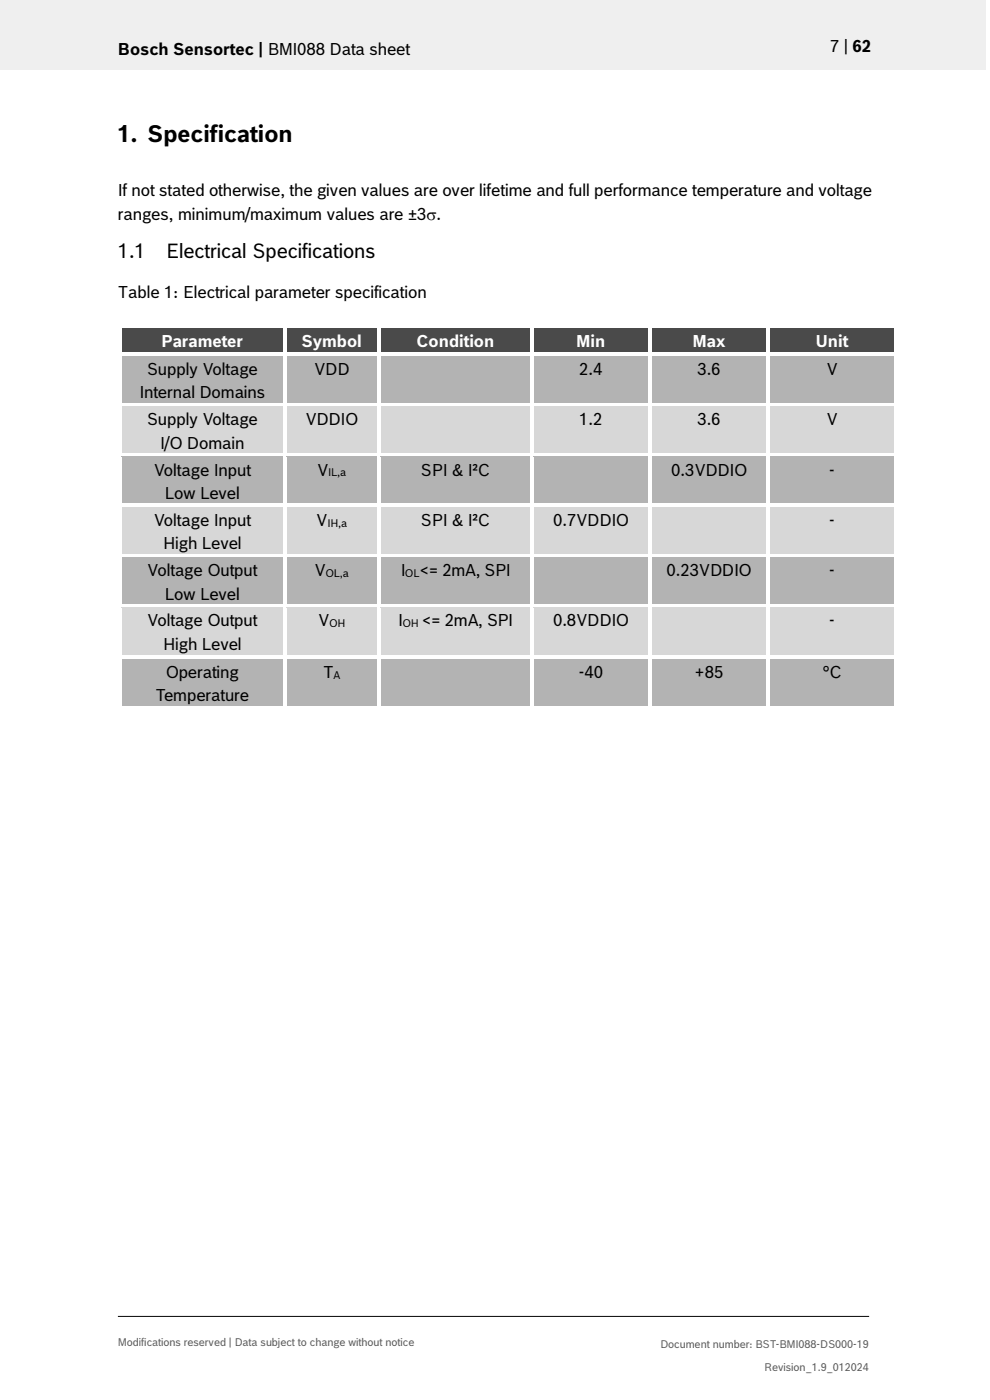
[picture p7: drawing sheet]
<svg xmlns="http://www.w3.org/2000/svg" width="210mm" height="297mm" viewBox="0 0 210 297" stroke-linecap="round" stroke-linejoin="round" font-family="sans-serif">
<defs><g id="words">
<text font-size="4.9" x="25" y="30.1">1. Specification</text>
<g font-size="4.2">
<text x="25" y="54.7">1.1</text>
<text x="35.2" y="54.7">Electrical Specifications</text>
</g>
<g font-size="3.5">
<text x="25" y="11.6">Bosch Sensortec | BMI088 Data sheet</text>
<text x="176" y="11">7 | 62</text>
<text x="25" y="41.7">If not stated otherwise, the given values are over lifetime and full performance temperature and voltage</text>
<text x="25" y="46.6">ranges, minimum/maximum values are ±3σ.</text>
<text x="25" y="63.2">Table 1: Electrical parameter specification</text>
<text x="31.2" y="79.6">Supply Voltage</text>
<text x="66.7" y="79.6">VDD</text>
<text x="122.9" y="79.6">2.4</text>
<text x="148" y="79.6">3.6</text>
<text x="175.3" y="79.6">V</text>
<text x="29.6" y="84.5">Internal Domains</text>
<text x="31.2" y="90.2">Supply Voltage</text>
<text x="34" y="95.2">I/O Domain</text>
<text x="64.8" y="90.2">VDDIO</text>
<text x="122.9" y="90.2">1.2</text>
<text x="148" y="90.2">3.6</text>
<text x="175.3" y="90.2">V</text>
<text x="32.6" y="100.9">Voltage Input</text>
<text x="67.3" y="100.9">V</text>
<text x="89.2" y="100.9">SPI &amp; I²C</text>
<text x="142.4" y="100.9">0.3VDDIO</text>
<text x="175.9" y="100.9">-</text>
<text x="35" y="105.8">Low Level</text>
<text x="32.6" y="111.6">Voltage Input</text>
<text x="67.1" y="111.6">V</text>
<text x="89.2" y="111.6">SPI &amp; I²C</text>
<text x="117.3" y="111.6">0.7VDDIO</text>
<text x="175.9" y="111.6">-</text>
<text x="34.6" y="116.5">High Level</text>
<text x="31.2" y="122.2">Voltage Output</text>
<text x="66.7" y="122.2">V</text>
<text x="85" y="122.2">I</text>
<text x="89" y="122.2">&lt;= 2mA, SPI</text>
<text x="141.4" y="122.2">0.23VDDIO</text>
<text x="175.9" y="122.2">-</text>
<text x="35" y="127.2">Low Level</text>
<text x="31.2" y="132.9">Voltage Output</text>
<text x="34.6" y="137.9">High Level</text>
<text x="67.5" y="132.9">V</text>
<text x="84.5" y="132.9">I</text>
<text x="89.5" y="132.9">&lt;= 2mA, SPI</text>
<text x="117.3" y="132.9">0.8VDDIO</text>
<text x="175.9" y="132.9">-</text>
<text x="35.2" y="143.8">Operating</text>
<text x="68.5" y="143.8">T</text>
<text x="122.8" y="143.8">-40</text>
<text x="147.4" y="143.8">+85</text>
<text x="174.5" y="143.8">°C</text>
<text x="33" y="148.8">Temperature</text>
</g>
<g font-size="3.5" fill="#fff">
<text x="34.3" y="73.6">Parameter</text>
<text x="64" y="73.6">Symbol</text>
<text x="88.4" y="73.6">Condition</text>
<text x="122.3" y="73.6">Min</text>
<text x="147" y="73.6">Max</text>
<text x="173.1" y="73.6">Unit</text>
</g>
<g font-size="2.3">
<text x="69.6" y="101.1">IL,a</text>
<text x="69.4" y="111.7">IH,a</text>
<text x="69.1" y="122.4">OL,a</text>
<text x="85.9" y="122.4">OL</text>
<text x="69.8" y="133.1">OH</text>
<text x="85.4" y="133.1">OH</text>
<text x="70.7" y="144">A</text>
</g>
<g font-size="2.3" fill="#535f6b">
<text x="25" y="285.5">Modifications reserved | Data subject to change without notice</text>
<text x="140.1" y="285.9">Document number: BST-BMI088-DS000-19</text>
<text x="162.1" y="290.9">Revision_1.9_012024</text>
</g>
</g></defs>
<path d="M0 0h209.1v14.8h-209.1z" fill="#efeff0"/>
<path d="M25 279.3h159.4" fill="none" stroke="#000" stroke-width=".21"/>
<g fill="#424c58">
<path d="M25.8 69.7h34.2v5.1h-34.2z" fill-rule="evenodd"/>
<path d="M60.8 69.7h19.1v5.1h-19.1z" fill-rule="evenodd"/>
<path d="M80.7 69.7h31.8v5.1h-31.8z" fill-rule="evenodd"/>
<path d="M113.2 69.7h24.3v5.1h-24.3z" fill-rule="evenodd"/>
<path d="M138.2 69.7h24.4v5.1h-24.4z" fill-rule="evenodd"/>
<path d="M163.4 69.7h26.3v5.1h-26.3z" fill-rule="evenodd"/>
</g>
<g fill="#424c58">
<path d="M27.3 69.7h31.2v4.9h-31.2z"/>
<path d="M62.3 69.7h16.1v4.9h-16.1z"/>
<path d="M82.3 69.7h28.7v4.9h-28.7z"/>
<path d="M114.8 69.7h21.2v4.9h-21.2z"/>
<path d="M139.8 69.7h21.3v4.9h-21.3z"/>
<path d="M164.9 69.7h23.2v4.9h-23.2z"/>
</g>
<g fill="#fff">
<path d="M25 68.9h.8v.8h-.8z" fill-rule="evenodd"/>
<path d="M25 68.9h.8v.7h-.8z" fill-rule="evenodd"/>
<path d="M25.8 68.9h34.2v.7h-34.2z" fill-rule="evenodd"/>
</g>
<path d="M25.8 69.6h34.2" fill="none" stroke="#424c58" stroke-width=".21"/>
<path d="M60 69.6l.8 .1z" fill="#fff"/>
<g fill="#fff">
<path d="M60 68.9h.8v.7h-.8z" fill-rule="evenodd"/>
<path d="M60.8 68.9h19.1v.7h-19.1z" fill-rule="evenodd"/>
</g>
<path d="M60.8 69.6h19.1" fill="none" stroke="#424c58" stroke-width=".21"/>
<path d="M79.9 69.6l.8 .1z" fill="#fff"/>
<g fill="#fff">
<path d="M79.9 68.9h.8v.7h-.8z" fill-rule="evenodd"/>
<path d="M80.7 68.9h31.8v.7h-31.8z" fill-rule="evenodd"/>
</g>
<path d="M80.7 69.6h31.8" fill="none" stroke="#424c58" stroke-width=".21"/>
<path d="M112.5 69.6l.7 .1z" fill="#fff"/>
<g fill="#fff">
<path d="M112.5 68.9h.7v.7h-.7z" fill-rule="evenodd"/>
<path d="M113.2 68.9h24.3v.7h-24.3z" fill-rule="evenodd"/>
</g>
<path d="M113.2 69.6h24.3" fill="none" stroke="#424c58" stroke-width=".21"/>
<path d="M137.5 69.6l.7 .1z" fill="#fff"/>
<g fill="#fff">
<path d="M137.5 68.9h.7v.7h-.7z" fill-rule="evenodd"/>
<path d="M138.2 68.9h24.4v.7h-24.4z" fill-rule="evenodd"/>
</g>
<path d="M138.2 69.6h24.4" fill="none" stroke="#424c58" stroke-width=".21"/>
<path d="M162.6 69.6l.8 .1z" fill="#fff"/>
<g fill="#fff">
<path d="M162.6 68.9h.8v.7h-.8z" fill-rule="evenodd"/>
<path d="M163.4 68.9h26.3v.7h-26.3z" fill-rule="evenodd"/>
</g>
<path d="M163.4 69.6h26.3" fill="none" stroke="#424c58" stroke-width=".21"/>
<g fill="#fff">
<path d="M189.7 68.9h.7v.8h-.7z" fill-rule="evenodd"/>
<path d="M189.7 68.9h.7v.7h-.7z" fill-rule="evenodd"/>
<path d="M25 69.7h.8v5.1h-.8z" fill-rule="evenodd"/>
<path d="M60 69.7h.8v5.1h-.8z" fill-rule="evenodd"/>
<path d="M79.9 69.7h.8v5.1h-.8z" fill-rule="evenodd"/>
<path d="M112.5 69.7h.7v5.1h-.7z" fill-rule="evenodd"/>
<path d="M137.5 69.7h.7v5.1h-.7z" fill-rule="evenodd"/>
<path d="M162.6 69.7h.8v5.1h-.8z" fill-rule="evenodd"/>
<path d="M189.7 69.7h.7v5.1h-.7z" fill-rule="evenodd"/>
</g>
<g fill="#b2b3b5">
<path d="M25.8 75.6h34.2v9.9h-34.2z" fill-rule="evenodd"/>
<path d="M60.8 75.6h19.1v9.9h-19.1z" fill-rule="evenodd"/>
<path d="M80.7 75.6h31.8v9.9h-31.8z" fill-rule="evenodd"/>
<path d="M113.2 75.6h24.3v9.9h-24.3z" fill-rule="evenodd"/>
<path d="M138.2 75.6h24.4v9.9h-24.4z" fill-rule="evenodd"/>
<path d="M163.4 75.6h26.3v9.9h-26.3z" fill-rule="evenodd"/>
</g>
<g fill="#b2b3b5">
<path d="M27.3 75.6h31.2v4.9h-31.2z"/>
<path d="M27.3 80.5h31.2v5h-31.2z"/>
<path d="M62.3 75.6h16.1v4.9h-16.1z"/>
<path d="M82.3 75.6h28.7v4.9h-28.7z"/>
<path d="M114.8 75.6h21.2v4.9h-21.2z"/>
<path d="M139.8 75.6h21.3v4.9h-21.3z"/>
<path d="M164.9 75.6h23.2v4.9h-23.2z"/>
</g>
<g fill="#fff">
<path d="M25 74.8h.8v.8h-.8z" fill-rule="evenodd"/>
<path d="M25.8 74.8h34.2v.8h-34.2z" fill-rule="evenodd"/>
</g>
<path d="M25.8 75.6h34.2" fill="none" stroke="#b2b3b5" stroke-width=".21"/>
<g fill="#fff">
<path d="M60 74.8h.8v.8h-.8z" fill-rule="evenodd"/>
<path d="M60.8 74.8h19.1v.8h-19.1z" fill-rule="evenodd"/>
</g>
<path d="M60.8 75.6h19.1" fill="none" stroke="#b2b3b5" stroke-width=".21"/>
<g fill="#fff">
<path d="M79.9 74.8h.8v.8h-.8z" fill-rule="evenodd"/>
<path d="M80.7 74.8h31.8v.8h-31.8z" fill-rule="evenodd"/>
</g>
<path d="M80.7 75.6h31.8" fill="none" stroke="#b2b3b5" stroke-width=".21"/>
<g fill="#fff">
<path d="M112.5 74.8h.7v.8h-.7z" fill-rule="evenodd"/>
<path d="M113.2 74.8h24.3v.8h-24.3z" fill-rule="evenodd"/>
</g>
<path d="M113.2 75.6h24.3" fill="none" stroke="#b2b3b5" stroke-width=".21"/>
<g fill="#fff">
<path d="M137.5 74.8h.7v.8h-.7z" fill-rule="evenodd"/>
<path d="M138.2 74.8h24.4v.8h-24.4z" fill-rule="evenodd"/>
</g>
<path d="M138.2 75.6h24.4" fill="none" stroke="#b2b3b5" stroke-width=".21"/>
<g fill="#fff">
<path d="M162.6 74.8h.8v.8h-.8z" fill-rule="evenodd"/>
<path d="M163.4 74.8h26.3v.8h-26.3z" fill-rule="evenodd"/>
</g>
<path d="M163.4 75.6h26.3" fill="none" stroke="#b2b3b5" stroke-width=".21"/>
<g fill="#fff">
<path d="M189.7 74.8h.7v.8h-.7z" fill-rule="evenodd"/>
<path d="M25 75.6h.8v9.9h-.8z" fill-rule="evenodd"/>
<path d="M60 75.6h.8v9.9h-.8z" fill-rule="evenodd"/>
<path d="M79.9 75.6h.8v9.9h-.8z" fill-rule="evenodd"/>
<path d="M112.5 75.6h.7v9.9h-.7z" fill-rule="evenodd"/>
<path d="M137.5 75.6h.7v9.9h-.7z" fill-rule="evenodd"/>
<path d="M162.6 75.6h.8v9.9h-.8z" fill-rule="evenodd"/>
<path d="M189.7 75.6h.7v9.9h-.7z" fill-rule="evenodd"/>
</g>
<g fill="#d7d7da">
<path d="M25.8 86.3h34.2v9.8h-34.2z" fill-rule="evenodd"/>
<path d="M60.8 86.3h19.1v9.8h-19.1z" fill-rule="evenodd"/>
<path d="M80.7 86.3h31.8v9.8h-31.8z" fill-rule="evenodd"/>
<path d="M113.2 86.3h24.3v9.8h-24.3z" fill-rule="evenodd"/>
<path d="M138.2 86.3h24.4v9.8h-24.4z" fill-rule="evenodd"/>
<path d="M163.4 86.3h26.3v9.8h-26.3z" fill-rule="evenodd"/>
</g>
<g fill="#d7d7da">
<path d="M27.3 86.3h31.2v4.9h-31.2z"/>
<path d="M27.3 91.2h31.2v4.9h-31.2z"/>
<path d="M62.3 86.3h16.1v4.9h-16.1z"/>
<path d="M82.3 86.3h28.7v4.9h-28.7z"/>
<path d="M114.8 86.3h21.2v4.9h-21.2z"/>
<path d="M139.8 86.3h21.3v4.9h-21.3z"/>
<path d="M164.9 86.3h23.2v4.9h-23.2z"/>
</g>
<g fill="#fff">
<path d="M25 85.5h.8v.8h-.8z" fill-rule="evenodd"/>
<path d="M25.8 85.5h34.2v.8h-34.2z" fill-rule="evenodd"/>
</g>
<path d="M25.8 86.3h34.2" fill="none" stroke="#d7d7da" stroke-width=".21"/>
<g fill="#fff">
<path d="M60 85.5h.8v.8h-.8z" fill-rule="evenodd"/>
<path d="M60.8 85.5h19.1v.8h-19.1z" fill-rule="evenodd"/>
</g>
<path d="M60.8 86.3h19.1" fill="none" stroke="#d7d7da" stroke-width=".21"/>
<g fill="#fff">
<path d="M79.9 85.5h.8v.8h-.8z" fill-rule="evenodd"/>
<path d="M80.7 85.5h31.8v.8h-31.8z" fill-rule="evenodd"/>
</g>
<path d="M80.7 86.3h31.8" fill="none" stroke="#d7d7da" stroke-width=".21"/>
<g fill="#fff">
<path d="M112.5 85.5h.7v.8h-.7z" fill-rule="evenodd"/>
<path d="M113.2 85.5h24.3v.8h-24.3z" fill-rule="evenodd"/>
</g>
<path d="M113.2 86.3h24.3" fill="none" stroke="#d7d7da" stroke-width=".21"/>
<g fill="#fff">
<path d="M137.5 85.5h.7v.8h-.7z" fill-rule="evenodd"/>
<path d="M138.2 85.5h24.4v.8h-24.4z" fill-rule="evenodd"/>
</g>
<path d="M138.2 86.3h24.4" fill="none" stroke="#d7d7da" stroke-width=".21"/>
<g fill="#fff">
<path d="M162.6 85.5h.8v.8h-.8z" fill-rule="evenodd"/>
<path d="M163.4 85.5h26.3v.8h-26.3z" fill-rule="evenodd"/>
</g>
<path d="M163.4 86.3h26.3" fill="none" stroke="#d7d7da" stroke-width=".21"/>
<g fill="#fff">
<path d="M189.7 85.5h.7v.8h-.7z" fill-rule="evenodd"/>
<path d="M25 86.3h.8v9.8h-.8z" fill-rule="evenodd"/>
<path d="M60 86.3h.8v9.8h-.8z" fill-rule="evenodd"/>
<path d="M79.9 86.3h.8v9.8h-.8z" fill-rule="evenodd"/>
<path d="M112.5 86.3h.7v9.8h-.7z" fill-rule="evenodd"/>
<path d="M137.5 86.3h.7v9.8h-.7z" fill-rule="evenodd"/>
<path d="M162.6 86.3h.8v9.8h-.8z" fill-rule="evenodd"/>
<path d="M189.7 86.3h.7v9.8h-.7z" fill-rule="evenodd"/>
</g>
<g fill="#b2b3b5">
<path d="M25.8 96.9h34.2v9.9h-34.2z" fill-rule="evenodd"/>
<path d="M60.8 96.9h19.1v9.9h-19.1z" fill-rule="evenodd"/>
<path d="M80.7 96.9h31.8v9.9h-31.8z" fill-rule="evenodd"/>
<path d="M113.2 96.9h24.3v9.9h-24.3z" fill-rule="evenodd"/>
<path d="M138.2 96.9h24.4v9.9h-24.4z" fill-rule="evenodd"/>
<path d="M163.4 96.9h26.3v9.9h-26.3z" fill-rule="evenodd"/>
</g>
<g fill="#b2b3b5">
<path d="M27.3 96.9h31.2v5h-31.2z"/>
<path d="M27.3 101.9h31.2v4.9h-31.2z"/>
<path d="M62.3 96.9h16.1v5h-16.1z"/>
<path d="M82.3 96.9h28.7v5h-28.7z"/>
<path d="M114.8 96.9h21.2v5h-21.2z"/>
<path d="M139.8 96.9h21.3v5h-21.3z"/>
<path d="M164.9 96.9h23.2v5h-23.2z"/>
</g>
<g fill="#fff">
<path d="M25 96.1h.8v.8h-.8z" fill-rule="evenodd"/>
<path d="M25.8 96.1h34.2v.8h-34.2z" fill-rule="evenodd"/>
</g>
<path d="M25.8 96.9h34.2" fill="none" stroke="#b2b3b5" stroke-width=".21"/>
<g fill="#fff">
<path d="M60 96.1h.8v.8h-.8z" fill-rule="evenodd"/>
<path d="M60.8 96.1h19.1v.8h-19.1z" fill-rule="evenodd"/>
</g>
<path d="M60.8 96.9h19.1" fill="none" stroke="#b2b3b5" stroke-width=".21"/>
<g fill="#fff">
<path d="M79.9 96.1h.8v.8h-.8z" fill-rule="evenodd"/>
<path d="M80.7 96.1h31.8v.8h-31.8z" fill-rule="evenodd"/>
</g>
<path d="M80.7 96.9h31.8" fill="none" stroke="#b2b3b5" stroke-width=".21"/>
<g fill="#fff">
<path d="M112.5 96.1h.7v.8h-.7z" fill-rule="evenodd"/>
<path d="M113.2 96.1h24.3v.8h-24.3z" fill-rule="evenodd"/>
</g>
<path d="M113.2 96.9h24.3" fill="none" stroke="#b2b3b5" stroke-width=".21"/>
<g fill="#fff">
<path d="M137.5 96.1h.7v.8h-.7z" fill-rule="evenodd"/>
<path d="M138.2 96.1h24.4v.8h-24.4z" fill-rule="evenodd"/>
</g>
<path d="M138.2 96.9h24.4" fill="none" stroke="#b2b3b5" stroke-width=".21"/>
<g fill="#fff">
<path d="M162.6 96.1h.8v.8h-.8z" fill-rule="evenodd"/>
<path d="M163.4 96.1h26.3v.8h-26.3z" fill-rule="evenodd"/>
</g>
<path d="M163.4 96.9h26.3" fill="none" stroke="#b2b3b5" stroke-width=".21"/>
<g fill="#fff">
<path d="M189.7 96.1h.7v.8h-.7z" fill-rule="evenodd"/>
<path d="M25 96.9h.8v9.9h-.8z" fill-rule="evenodd"/>
<path d="M60 96.9h.8v9.9h-.8z" fill-rule="evenodd"/>
<path d="M79.9 96.9h.8v9.9h-.8z" fill-rule="evenodd"/>
<path d="M112.5 96.9h.7v9.9h-.7z" fill-rule="evenodd"/>
<path d="M137.5 96.9h.7v9.9h-.7z" fill-rule="evenodd"/>
<path d="M162.6 96.9h.8v9.9h-.8z" fill-rule="evenodd"/>
<path d="M189.7 96.9h.7v9.9h-.7z" fill-rule="evenodd"/>
</g>
<g fill="#d7d7da">
<path d="M25.8 107.6h34.2v9.9h-34.2z" fill-rule="evenodd"/>
<path d="M60.8 107.6h19.1v9.9h-19.1z" fill-rule="evenodd"/>
<path d="M80.7 107.6h31.8v9.9h-31.8z" fill-rule="evenodd"/>
<path d="M113.2 107.6h24.3v9.9h-24.3z" fill-rule="evenodd"/>
<path d="M138.2 107.6h24.4v9.9h-24.4z" fill-rule="evenodd"/>
<path d="M163.4 107.6h26.3v9.9h-26.3z" fill-rule="evenodd"/>
</g>
<g fill="#d7d7da">
<path d="M27.3 107.6h31.2v4.9h-31.2z"/>
<path d="M27.3 112.5h31.2v5h-31.2z"/>
<path d="M62.3 107.6h16.1v4.9h-16.1z"/>
<path d="M82.3 107.6h28.7v4.9h-28.7z"/>
<path d="M114.8 107.6h21.2v4.9h-21.2z"/>
<path d="M139.8 107.6h21.3v4.9h-21.3z"/>
<path d="M164.9 107.6h23.2v4.9h-23.2z"/>
</g>
<g fill="#fff">
<path d="M25 106.8h.8v.8h-.8z" fill-rule="evenodd"/>
<path d="M25.8 106.8h34.2v.8h-34.2z" fill-rule="evenodd"/>
</g>
<path d="M25.8 107.6h34.2" fill="none" stroke="#d7d7da" stroke-width=".21"/>
<g fill="#fff">
<path d="M60 106.8h.8v.8h-.8z" fill-rule="evenodd"/>
<path d="M60.8 106.8h19.1v.8h-19.1z" fill-rule="evenodd"/>
</g>
<path d="M60.8 107.6h19.1" fill="none" stroke="#d7d7da" stroke-width=".21"/>
<g fill="#fff">
<path d="M79.9 106.8h.8v.8h-.8z" fill-rule="evenodd"/>
<path d="M80.7 106.8h31.8v.8h-31.8z" fill-rule="evenodd"/>
</g>
<path d="M80.7 107.6h31.8" fill="none" stroke="#d7d7da" stroke-width=".21"/>
<g fill="#fff">
<path d="M112.5 106.8h.7v.8h-.7z" fill-rule="evenodd"/>
<path d="M113.2 106.8h24.3v.8h-24.3z" fill-rule="evenodd"/>
</g>
<path d="M113.2 107.6h24.3" fill="none" stroke="#d7d7da" stroke-width=".21"/>
<g fill="#fff">
<path d="M137.5 106.8h.7v.8h-.7z" fill-rule="evenodd"/>
<path d="M138.2 106.8h24.4v.8h-24.4z" fill-rule="evenodd"/>
</g>
<path d="M138.2 107.6h24.4" fill="none" stroke="#d7d7da" stroke-width=".21"/>
<g fill="#fff">
<path d="M162.6 106.8h.8v.8h-.8z" fill-rule="evenodd"/>
<path d="M163.4 106.8h26.3v.8h-26.3z" fill-rule="evenodd"/>
</g>
<path d="M163.4 107.6h26.3" fill="none" stroke="#d7d7da" stroke-width=".21"/>
<g fill="#fff">
<path d="M189.7 106.8h.7v.8h-.7z" fill-rule="evenodd"/>
<path d="M25 107.6h.8v9.9h-.8z" fill-rule="evenodd"/>
<path d="M60 107.6h.8v9.9h-.8z" fill-rule="evenodd"/>
<path d="M79.9 107.6h.8v9.9h-.8z" fill-rule="evenodd"/>
<path d="M112.5 107.6h.7v9.9h-.7z" fill-rule="evenodd"/>
<path d="M137.5 107.6h.7v9.9h-.7z" fill-rule="evenodd"/>
<path d="M162.6 107.6h.8v9.9h-.8z" fill-rule="evenodd"/>
<path d="M189.7 107.6h.7v9.9h-.7z" fill-rule="evenodd"/>
</g>
<g fill="#b2b3b5">
<path d="M25.8 118.3h34.2v9.9h-34.2z" fill-rule="evenodd"/>
<path d="M60.8 118.3h19.1v9.9h-19.1z" fill-rule="evenodd"/>
<path d="M80.7 118.3h31.8v9.9h-31.8z" fill-rule="evenodd"/>
<path d="M113.2 118.3h24.3v9.9h-24.3z" fill-rule="evenodd"/>
<path d="M138.2 118.3h24.4v9.9h-24.4z" fill-rule="evenodd"/>
<path d="M163.4 118.3h26.3v9.9h-26.3z" fill-rule="evenodd"/>
</g>
<g fill="#b2b3b5">
<path d="M27.3 118.3h31.2v4.9h-31.2z"/>
<path d="M27.3 123.2h31.2v5h-31.2z"/>
<path d="M62.3 118.3h16.1v4.9h-16.1z"/>
<path d="M82.3 118.3h28.7v4.9h-28.7z"/>
<path d="M114.8 118.3h21.2v4.9h-21.2z"/>
<path d="M139.8 118.3h21.3v4.9h-21.3z"/>
<path d="M164.9 118.3h23.2v4.9h-23.2z"/>
</g>
<g fill="#fff">
<path d="M25 117.5h.8v.8h-.8z" fill-rule="evenodd"/>
<path d="M25.8 117.5h34.2v.8h-34.2z" fill-rule="evenodd"/>
</g>
<path d="M25.8 118.3h34.2" fill="none" stroke="#b2b3b5" stroke-width=".21"/>
<g fill="#fff">
<path d="M60 117.5h.8v.8h-.8z" fill-rule="evenodd"/>
<path d="M60.8 117.5h19.1v.8h-19.1z" fill-rule="evenodd"/>
</g>
<path d="M60.8 118.3h19.1" fill="none" stroke="#b2b3b5" stroke-width=".21"/>
<g fill="#fff">
<path d="M79.9 117.5h.8v.8h-.8z" fill-rule="evenodd"/>
<path d="M80.7 117.5h31.8v.8h-31.8z" fill-rule="evenodd"/>
</g>
<path d="M80.7 118.3h31.8" fill="none" stroke="#b2b3b5" stroke-width=".21"/>
<g fill="#fff">
<path d="M112.5 117.5h.7v.8h-.7z" fill-rule="evenodd"/>
<path d="M113.2 117.5h24.3v.8h-24.3z" fill-rule="evenodd"/>
</g>
<path d="M113.2 118.3h24.3" fill="none" stroke="#b2b3b5" stroke-width=".21"/>
<g fill="#fff">
<path d="M137.5 117.5h.7v.8h-.7z" fill-rule="evenodd"/>
<path d="M138.2 117.5h24.4v.8h-24.4z" fill-rule="evenodd"/>
</g>
<path d="M138.2 118.3h24.4" fill="none" stroke="#b2b3b5" stroke-width=".21"/>
<g fill="#fff">
<path d="M162.6 117.5h.8v.8h-.8z" fill-rule="evenodd"/>
<path d="M163.4 117.5h26.3v.8h-26.3z" fill-rule="evenodd"/>
</g>
<path d="M163.4 118.3h26.3" fill="none" stroke="#b2b3b5" stroke-width=".21"/>
<g fill="#fff">
<path d="M189.7 117.5h.7v.8h-.7z" fill-rule="evenodd"/>
<path d="M25 118.3h.8v9.9h-.8z" fill-rule="evenodd"/>
<path d="M60 118.3h.8v9.9h-.8z" fill-rule="evenodd"/>
<path d="M79.9 118.3h.8v9.9h-.8z" fill-rule="evenodd"/>
<path d="M112.5 118.3h.7v9.9h-.7z" fill-rule="evenodd"/>
<path d="M137.5 118.3h.7v9.9h-.7z" fill-rule="evenodd"/>
<path d="M162.6 118.3h.8v9.9h-.8z" fill-rule="evenodd"/>
<path d="M189.7 118.3h.7v9.9h-.7z" fill-rule="evenodd"/>
</g>
<g fill="#d7d7da">
<path d="M25.8 128.9h34.2v10.2h-34.2z" fill-rule="evenodd"/>
<path d="M27.3 133.9h31.2v4.9h-31.2z" fill-rule="evenodd"/>
<path d="M60.8 128.9h19.1v10.2h-19.1z" fill-rule="evenodd"/>
<path d="M80.7 128.9h31.8v10.2h-31.8z" fill-rule="evenodd"/>
<path d="M113.2 128.9h24.3v10.2h-24.3z" fill-rule="evenodd"/>
<path d="M138.2 128.9h24.4v10.2h-24.4z" fill-rule="evenodd"/>
<path d="M163.4 128.9h26.3v10.2h-26.3z" fill-rule="evenodd"/>
</g>
<g fill="#d7d7da">
<path d="M27.3 128.9h31.2v5h-31.2z"/>
<path d="M62.3 128.9h16.1v5h-16.1z"/>
<path d="M82.3 128.9h28.7v5h-28.7z"/>
<path d="M114.8 128.9h21.2v5h-21.2z"/>
<path d="M139.8 128.9h21.3v5h-21.3z"/>
<path d="M164.9 128.9h23.2v5h-23.2z"/>
</g>
<g fill="#fff">
<path d="M25 128.2h.8v.8h-.8z" fill-rule="evenodd"/>
<path d="M25.8 128.2h34.2v.7h-34.2z" fill-rule="evenodd"/>
</g>
<path d="M25.8 129h34.2" fill="none" stroke="#d7d7da" stroke-width=".21"/>
<g fill="#fff">
<path d="M60 128.2h.8v.8h-.8z" fill-rule="evenodd"/>
<path d="M60.8 128.2h19.1v.7h-19.1z" fill-rule="evenodd"/>
</g>
<path d="M60.8 129h19.1" fill="none" stroke="#d7d7da" stroke-width=".21"/>
<g fill="#fff">
<path d="M79.9 128.2h.8v.8h-.8z" fill-rule="evenodd"/>
<path d="M80.7 128.2h31.8v.7h-31.8z" fill-rule="evenodd"/>
</g>
<path d="M80.7 129h31.8" fill="none" stroke="#d7d7da" stroke-width=".21"/>
<g fill="#fff">
<path d="M112.5 128.2h.7v.8h-.7z" fill-rule="evenodd"/>
<path d="M113.2 128.2h24.3v.7h-24.3z" fill-rule="evenodd"/>
</g>
<path d="M113.2 129h24.3" fill="none" stroke="#d7d7da" stroke-width=".21"/>
<g fill="#fff">
<path d="M137.5 128.2h.7v.8h-.7z" fill-rule="evenodd"/>
<path d="M138.2 128.2h24.4v.7h-24.4z" fill-rule="evenodd"/>
</g>
<path d="M138.2 129h24.4" fill="none" stroke="#d7d7da" stroke-width=".21"/>
<g fill="#fff">
<path d="M162.6 128.2h.8v.8h-.8z" fill-rule="evenodd"/>
<path d="M163.4 128.2h26.3v.7h-26.3z" fill-rule="evenodd"/>
</g>
<path d="M163.4 129h26.3" fill="none" stroke="#d7d7da" stroke-width=".21"/>
<g fill="#fff">
<path d="M189.7 128.2h.7v.8h-.7z" fill-rule="evenodd"/>
<path d="M25 129h.8v10.1h-.8z" fill-rule="evenodd"/>
<path d="M60 129h.8v10.1h-.8z" fill-rule="evenodd"/>
<path d="M79.9 129h.8v10.1h-.8z" fill-rule="evenodd"/>
<path d="M112.5 129h.7v10.1h-.7z" fill-rule="evenodd"/>
<path d="M137.5 129h.7v10.1h-.7z" fill-rule="evenodd"/>
<path d="M162.6 129h.8v10.1h-.8z" fill-rule="evenodd"/>
<path d="M189.7 129h.7v10.1h-.7z" fill-rule="evenodd"/>
</g>
<g fill="#b2b3b5">
<path d="M25.8 139.9h34.2v9.9h-34.2z" fill-rule="evenodd"/>
<path d="M60.8 139.9h19.1v9.9h-19.1z" fill-rule="evenodd"/>
<path d="M80.7 139.9h31.8v9.9h-31.8z" fill-rule="evenodd"/>
<path d="M113.2 139.9h24.3v9.9h-24.3z" fill-rule="evenodd"/>
<path d="M138.2 139.9h24.4v9.9h-24.4z" fill-rule="evenodd"/>
<path d="M163.4 139.9h26.3v9.9h-26.3z" fill-rule="evenodd"/>
</g>
<g fill="#b2b3b5">
<path d="M27.3 139.9h31.2v4.9h-31.2z"/>
<path d="M27.3 144.8h31.2v5h-31.2z"/>
<path d="M62.3 139.9h16.1v4.9h-16.1z"/>
<path d="M82.3 139.9h28.7v4.9h-28.7z"/>
<path d="M114.8 139.9h21.2v4.9h-21.2z"/>
<path d="M139.8 139.9h21.3v4.9h-21.3z"/>
<path d="M164.9 139.9h23.2v4.9h-23.2z"/>
</g>
<g fill="#fff">
<path d="M25 139.1h.8v.8h-.8z" fill-rule="evenodd"/>
<path d="M25.8 139.1h34.2v.8h-34.2z" fill-rule="evenodd"/>
</g>
<path d="M25.8 139.9h34.2" fill="none" stroke="#b2b3b5" stroke-width=".21"/>
<g fill="#fff">
<path d="M60 139.1h.8v.8h-.8z" fill-rule="evenodd"/>
<path d="M60.8 139.1h19.1v.8h-19.1z" fill-rule="evenodd"/>
</g>
<path d="M60.8 139.9h19.1" fill="none" stroke="#b2b3b5" stroke-width=".21"/>
<g fill="#fff">
<path d="M79.9 139.1h.8v.8h-.8z" fill-rule="evenodd"/>
<path d="M80.7 139.1h31.8v.8h-31.8z" fill-rule="evenodd"/>
</g>
<path d="M80.7 139.9h31.8" fill="none" stroke="#b2b3b5" stroke-width=".21"/>
<g fill="#fff">
<path d="M112.5 139.1h.7v.8h-.7z" fill-rule="evenodd"/>
<path d="M113.2 139.1h24.3v.8h-24.3z" fill-rule="evenodd"/>
</g>
<path d="M113.2 139.9h24.3" fill="none" stroke="#b2b3b5" stroke-width=".21"/>
<g fill="#fff">
<path d="M137.5 139.1h.7v.8h-.7z" fill-rule="evenodd"/>
<path d="M138.2 139.1h24.4v.8h-24.4z" fill-rule="evenodd"/>
</g>
<path d="M138.2 139.9h24.4" fill="none" stroke="#b2b3b5" stroke-width=".21"/>
<g fill="#fff">
<path d="M162.6 139.1h.8v.8h-.8z" fill-rule="evenodd"/>
<path d="M163.4 139.1h26.3v.8h-26.3z" fill-rule="evenodd"/>
</g>
<path d="M163.4 139.9h26.3" fill="none" stroke="#b2b3b5" stroke-width=".21"/>
<g fill="#fff">
<path d="M189.7 139.1h.7v.8h-.7z" fill-rule="evenodd"/>
<path d="M25 139.9h.8v9.9h-.8z" fill-rule="evenodd"/>
<path d="M25 149.8h.8v.7h-.8z" fill-rule="evenodd"/>
<path d="M25 149.8h.8v.7h-.8z" fill-rule="evenodd"/>
<path d="M25.8 149.8h34.2v.7h-34.2z" fill-rule="evenodd"/>
<path d="M60 139.9h.8v9.9h-.8z" fill-rule="evenodd"/>
<path d="M60 149.8h.8v.7h-.8z" fill-rule="evenodd"/>
<path d="M60.8 149.8h19.1v.7h-19.1z" fill-rule="evenodd"/>
<path d="M79.9 139.9h.8v9.9h-.8z" fill-rule="evenodd"/>
<path d="M79.9 149.8h.8v.7h-.8z" fill-rule="evenodd"/>
<path d="M80.7 149.8h31.8v.7h-31.8z" fill-rule="evenodd"/>
<path d="M112.5 139.9h.7v9.9h-.7z" fill-rule="evenodd"/>
<path d="M112.5 149.8h.7v.7h-.7z" fill-rule="evenodd"/>
<path d="M113.2 149.8h24.3v.7h-24.3z" fill-rule="evenodd"/>
<path d="M137.5 139.9h.7v9.9h-.7z" fill-rule="evenodd"/>
<path d="M137.5 149.8h.7v.7h-.7z" fill-rule="evenodd"/>
<path d="M138.2 149.8h24.4v.7h-24.4z" fill-rule="evenodd"/>
<path d="M162.6 139.9h.8v9.9h-.8z" fill-rule="evenodd"/>
<path d="M162.6 149.8h.8v.7h-.8z" fill-rule="evenodd"/>
<path d="M163.4 149.8h26.3v.7h-26.3z" fill-rule="evenodd"/>
<path d="M189.7 139.9h.7v9.9h-.7z" fill-rule="evenodd"/>
<path d="M189.7 149.8h.7v.7h-.7z" fill-rule="evenodd"/>
<path d="M189.7 149.8h.7v.7h-.7z" fill-rule="evenodd"/>
</g>
<use href="#words"/>
</svg>
